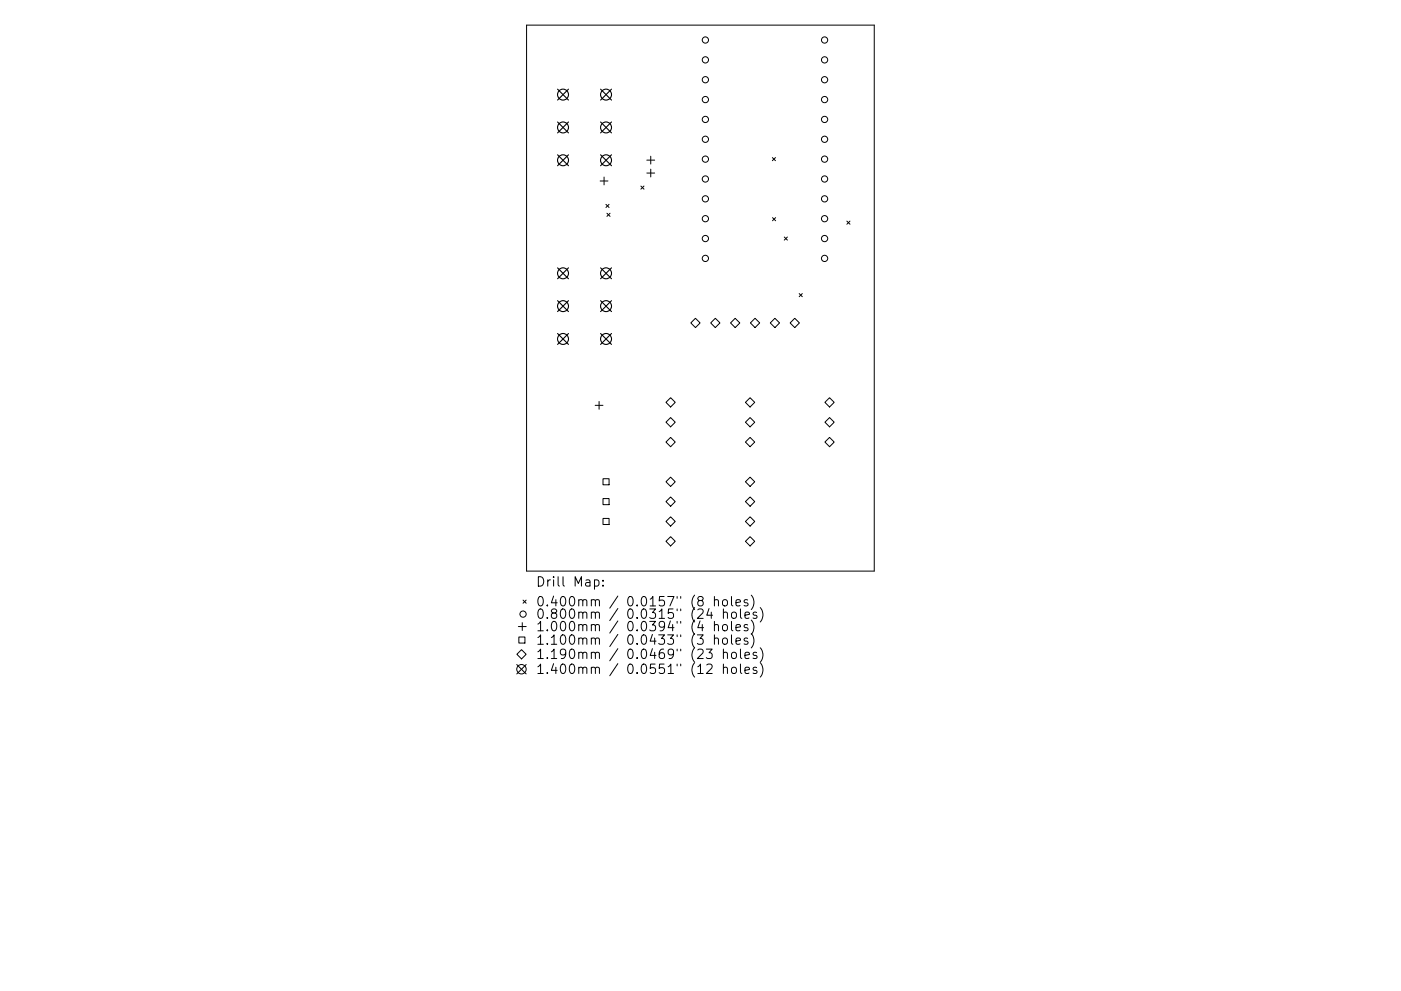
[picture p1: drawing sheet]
<svg xmlns="http://www.w3.org/2000/svg" width="297mm" height="210mm" viewBox="0 0 297 210" stroke-linecap="round" stroke-linejoin="round" font-family="sans-serif">
<defs><g id="words">
<g font-size="2.8">
<text x="113.6" y="124.5">Drill Map:</text>
<text x="113.6" y="128.7">0.400mm / 0.0157&quot; (8 holes)</text>
<text x="113.6" y="131.3">0.800mm / 0.0315&quot; (24 holes)</text>
<text x="113.6" y="133.9">1.000mm / 0.0394&quot; (4 holes)</text>
<text x="113.6" y="136.8">1.100mm / 0.0433&quot; (3 holes)</text>
<text x="113.6" y="139.8">1.190mm / 0.0469&quot; (23 holes)</text>
<text x="113.6" y="143">1.400mm / 0.0551&quot; (12 holes)</text>
</g>
</g></defs>
<g fill="none" stroke="#000" stroke-width=".21">
<path d="M111.6 5.3h73.8v115.9h-73.8zM127.2 38.4h1.7M128.1 37.6v1.6M135.9 39.5l.6 .6M136.5 39.5l-.6 .6M137.1 34h1.7M137.1 36.7h1.7M138 33.1v1.7M138 35.9v1.6M163.8 33.4l.6 .7M164.4 33.4l-.6 .7M128.5 43.4l.6 .6"/>
<path d="M128.7 45.2l.6 .7M129.1 43.4l-.6 .6M129.3 45.2l-.6 .7M163.8 46.2l.6 .6M164.4 46.2l-.6 .6M166.3 50.3l.6 .6M166.9 50.3l-.6 .6M179.6 46.9l.6 .7M180.2 46.9l-.6 .7M146.5 68.5l.9-1 1 1-1 1zM150.7 68.5l1-1 .9 1-.9 1zM154.9 68.5l1-1 1 1-1 1z"/>
<path d="M159.1 68.5l1-1 1 1-1 1zM164.3 67.5l1 1-1 1-1-1zM168.5 67.5l1 1-1 1-1-1zM169.4 62.3l.7 .7M170.1 62.3l-.7 .7M126.2 86h1.6M127 85.2v1.6M141.2 85.4l1-1 1 1-1 1zM141.2 89.6l1-1 1 1-1 1zM141.2 93.8l1-1 1 1-1 1zM158 85.4l1-1 1 1-1 1zM158 89.6l1-1 1 1-1 1z"/>
<path d="M158 93.8l1-1 1 1-1 1zM174.9 85.4l1-1 1 1-1 1zM174.9 89.6l1-1 1 1-1 1zM174.9 93.8l1-1 1 1-1 1zM127.8 101.6h1.3v1.3h-1.3zM127.8 105.8h1.3v1.3h-1.3zM127.8 110h1.3v1.3h-1.3zM141.2 102.2l1-1 1 1-1 1zM141.2 106.4l1-1 1 1-1 1zM141.2 110.6l1-.9 1 .9-1 1zM141.2 114.9l1-1 1 1-1 .9zM158 102.2l1-1 1 1-1 1z"/>
<path d="M158 106.4l1-1 1 1-1 1zM158 110.6l1-.9 1 .9-1 1zM158 114.9l1-1 1 1-1 .9zM109.6 138.8l1-1 1 1-1 1zM109.9 132.9h1.7M110 135.1h1.3v1.3h-1.3zM110.7 132.1v1.7M110.9 127.3l.7 .7M111.6 127.3l-.7 .7M126 123.1l.6-.1 .4 .4v.6l-.2 .3h-.8M127.9 124.2v.2M127.9 123.1v.2"/>
<path d="M149.8 137.7h1.2l-.7 .8a.54 .54 0 0 1 .7 .4v.4l-.2 .3-.8 .1-.2-.2M150.3 129.1l-.4 1.4h1.2M151.5 127.4l.3-.2 .4 .1 .1 1.3M151.5 132.7a.5 .5 0 0 1 .8 .1v1M151.5 135.6a.5 .5 0 0 1 .8 0v1.1M151.5 126.6v2M151.5 131.8v2M151.5 134.7v2M153.3 127.4l.3-.2a.54 .54 0 0 1 .6 .4l-.1 .8-.5 .2-.4-.4zM153.3 132.7l.3-.2 .5 .2 .1 .8-.2 .2-.4 .1-.3-.2zM153.3 135.6l.3-.2 .5 .2 .1 .7-.2 .3-.4 .1-.3-.2zM153.4 130.1l.3-.2 .4 .1 .1 1.2"/>
<path d="M153.4 138.6l.3-.2 .4 .1 .1 1.2M153.4 129.2v2M153.4 137.7v2M155.1 126.6v1.7l.3 .3M155.1 131.8v1.8l.3 .2M155.1 134.7v1.7l.3 .3M155.2 130.1a.54 .54 0 0 1 .5-.2 .54 .54 0 0 1 .4 .3l-.1 .8a.54 .54 0 0 1-.5 .2 .54 .54 0 0 1-.4-.4zM155.2 138.6a.54 .54 0 0 1 .5-.2 .54 .54 0 0 1 .4 .4l-.1 .7a.54 .54 0 0 1-.5 .2 .54 .54 0 0 1-.4-.4zM156 127.9l1-.2-.1-.4-.6-.1-.3 .3 .1 1h.8M156 133.2l1-.2-.1-.4-.6-.1-.3 .3 .1 .9h.8M156 136l1-.2-.1-.3-.6-.1-.3 .2 .1 1h.8M157 129.2v1.7l.3 .3"/>
<path d="M157 137.7v1.7l.3 .3M157.9 130.5l1-.2-.1-.3-.6-.1-.3 .2 .1 1h.8M157.9 139.1l1-.2-.1-.4-.6-.1-.3 .3 .1 .9h.8M158.5 127.3l-.5-.1-.2 .3 .1 .3 .6 .2v.5h-.7M158.5 132.6l-.5-.1-.2 .3 .1 .3 .6 .2v.4h-.7M158.5 135.5l-.5-.1-.2 .2 .1 .3 .6 .2v.5h-.7M159.3 126.3a2.29 2.29 0 0 1 0 3M159.3 131.6a2.29 2.29 0 0 1 0 3M159.3 134.4a2.29 2.29 0 0 1 0 3.1M160.4 130l-.5-.1-.2 .2 .1 .3 .6 .2v.5h-.7M160.4 138.5l-.5-.1-.2 .3 .1 .3 .6 .1v.5h-.7M161.2 128.9a2.29 2.29 0 0 1 0 3.1"/>
<path d="M161.2 137.4a2.29 2.29 0 0 1 0 3.1M109.6 141l2 2M111.6 141l-2 2M149.9 141.1l.2-.2 .7 .1a.54 .54 0 0 1 .1 .8l-1.1 1.1h1.2M153.4 141.8l.3-.2 .4 .1 .1 1.2M153.4 140.9v2M155.2 141.8a.54 .54 0 0 1 .5-.2 .54 .54 0 0 1 .4 .3l-.1 .8a.54 .54 0 0 1-.5 .2 .54 .54 0 0 1-.4-.4zM157 140.9v1.7l.3 .3M157.9 142.2l1-.2-.1-.3-.6-.1-.3 .2 .1 1h.8M160.4 141.7l-.5-.1-.2 .2 .1 .3 .6 .2v.5h-.7M161.2 140.6a2.29 2.29 0 0 1 0 3.1"/>
<circle cx="149.6" cy="12.7" r=".66"/>
<circle cx="149.6" cy="16.9" r=".66"/>
<circle cx="149.6" cy="8.5" r=".66"/>
<circle cx="174.8" cy="12.7" r=".66"/>
<circle cx="174.8" cy="16.9" r=".66"/>
<circle cx="174.8" cy="8.5" r=".66"/>
<circle cx="149.6" cy="33.8" r=".66"/>
<circle cx="149.6" cy="38" r=".66"/>
<circle cx="149.6" cy="29.6" r=".66"/>
<circle cx="149.6" cy="21.1" r=".66"/>
<circle cx="149.6" cy="25.3" r=".66"/>
<circle cx="174.8" cy="33.8" r=".66"/>
<circle cx="174.8" cy="38" r=".66"/>
<circle cx="174.8" cy="29.6" r=".66"/>
<circle cx="174.8" cy="21.1" r=".66"/>
<circle cx="174.8" cy="25.3" r=".66"/>
<circle cx="149.6" cy="54.8" r=".66"/>
<circle cx="149.6" cy="46.4" r=".66"/>
<circle cx="149.6" cy="50.6" r=".66"/>
<circle cx="149.6" cy="42.2" r=".66"/>
<circle cx="174.8" cy="54.8" r=".66"/>
<circle cx="174.8" cy="46.4" r=".66"/>
<circle cx="174.8" cy="50.6" r=".66"/>
<circle cx="174.8" cy="42.2" r=".66"/>
<circle cx="110.9" cy="130.3" r=".66"/>
<circle cx="110.6" cy="142" r="1"/>
</g>
<g fill="none" stroke="#000" stroke-width=".23">
<path d="M118.2 18.9l2.3 2.3M120.5 18.9l-2.3 2.3M127.3 18.9l2.4 2.3M129.7 18.9l-2.4 2.3M118.2 25.9l2.3 2.3M118.2 32.8l2.3 2.4M120.5 25.9l-2.3 2.3M120.5 32.8l-2.3 2.4M127.3 25.9l2.4 2.3M127.3 32.8l2.4 2.4M129.7 25.9l-2.4 2.3M129.7 32.8l-2.4 2.4"/>
<path d="M118.2 56.8l2.3 2.3M120.5 56.8l-2.3 2.3M127.3 56.8l2.4 2.3M129.7 56.8l-2.4 2.3M118.2 63.8l2.3 2.3M118.2 70.8l2.3 2.3M120.5 63.8l-2.3 2.3M120.5 70.8l-2.3 2.3M127.3 63.8l2.4 2.3M127.3 70.8l2.4 2.3M129.7 63.8l-2.4 2.3M129.7 70.8l-2.4 2.3"/>
<circle cx="119.4" cy="20.1" r="1.16"/>
<circle cx="119.4" cy="34" r="1.16"/>
<circle cx="119.4" cy="27" r="1.16"/>
<circle cx="128.5" cy="20.1" r="1.16"/>
<circle cx="128.5" cy="34" r="1.16"/>
<circle cx="128.5" cy="27" r="1.16"/>
<circle cx="119.4" cy="58" r="1.16"/>
<circle cx="128.5" cy="58" r="1.16"/>
<circle cx="119.4" cy="71.9" r="1.16"/>
<circle cx="119.4" cy="65" r="1.16"/>
<circle cx="128.5" cy="71.9" r="1.16"/>
<circle cx="128.5" cy="65" r="1.16"/>
</g>
<use href="#words"/>
</svg>
